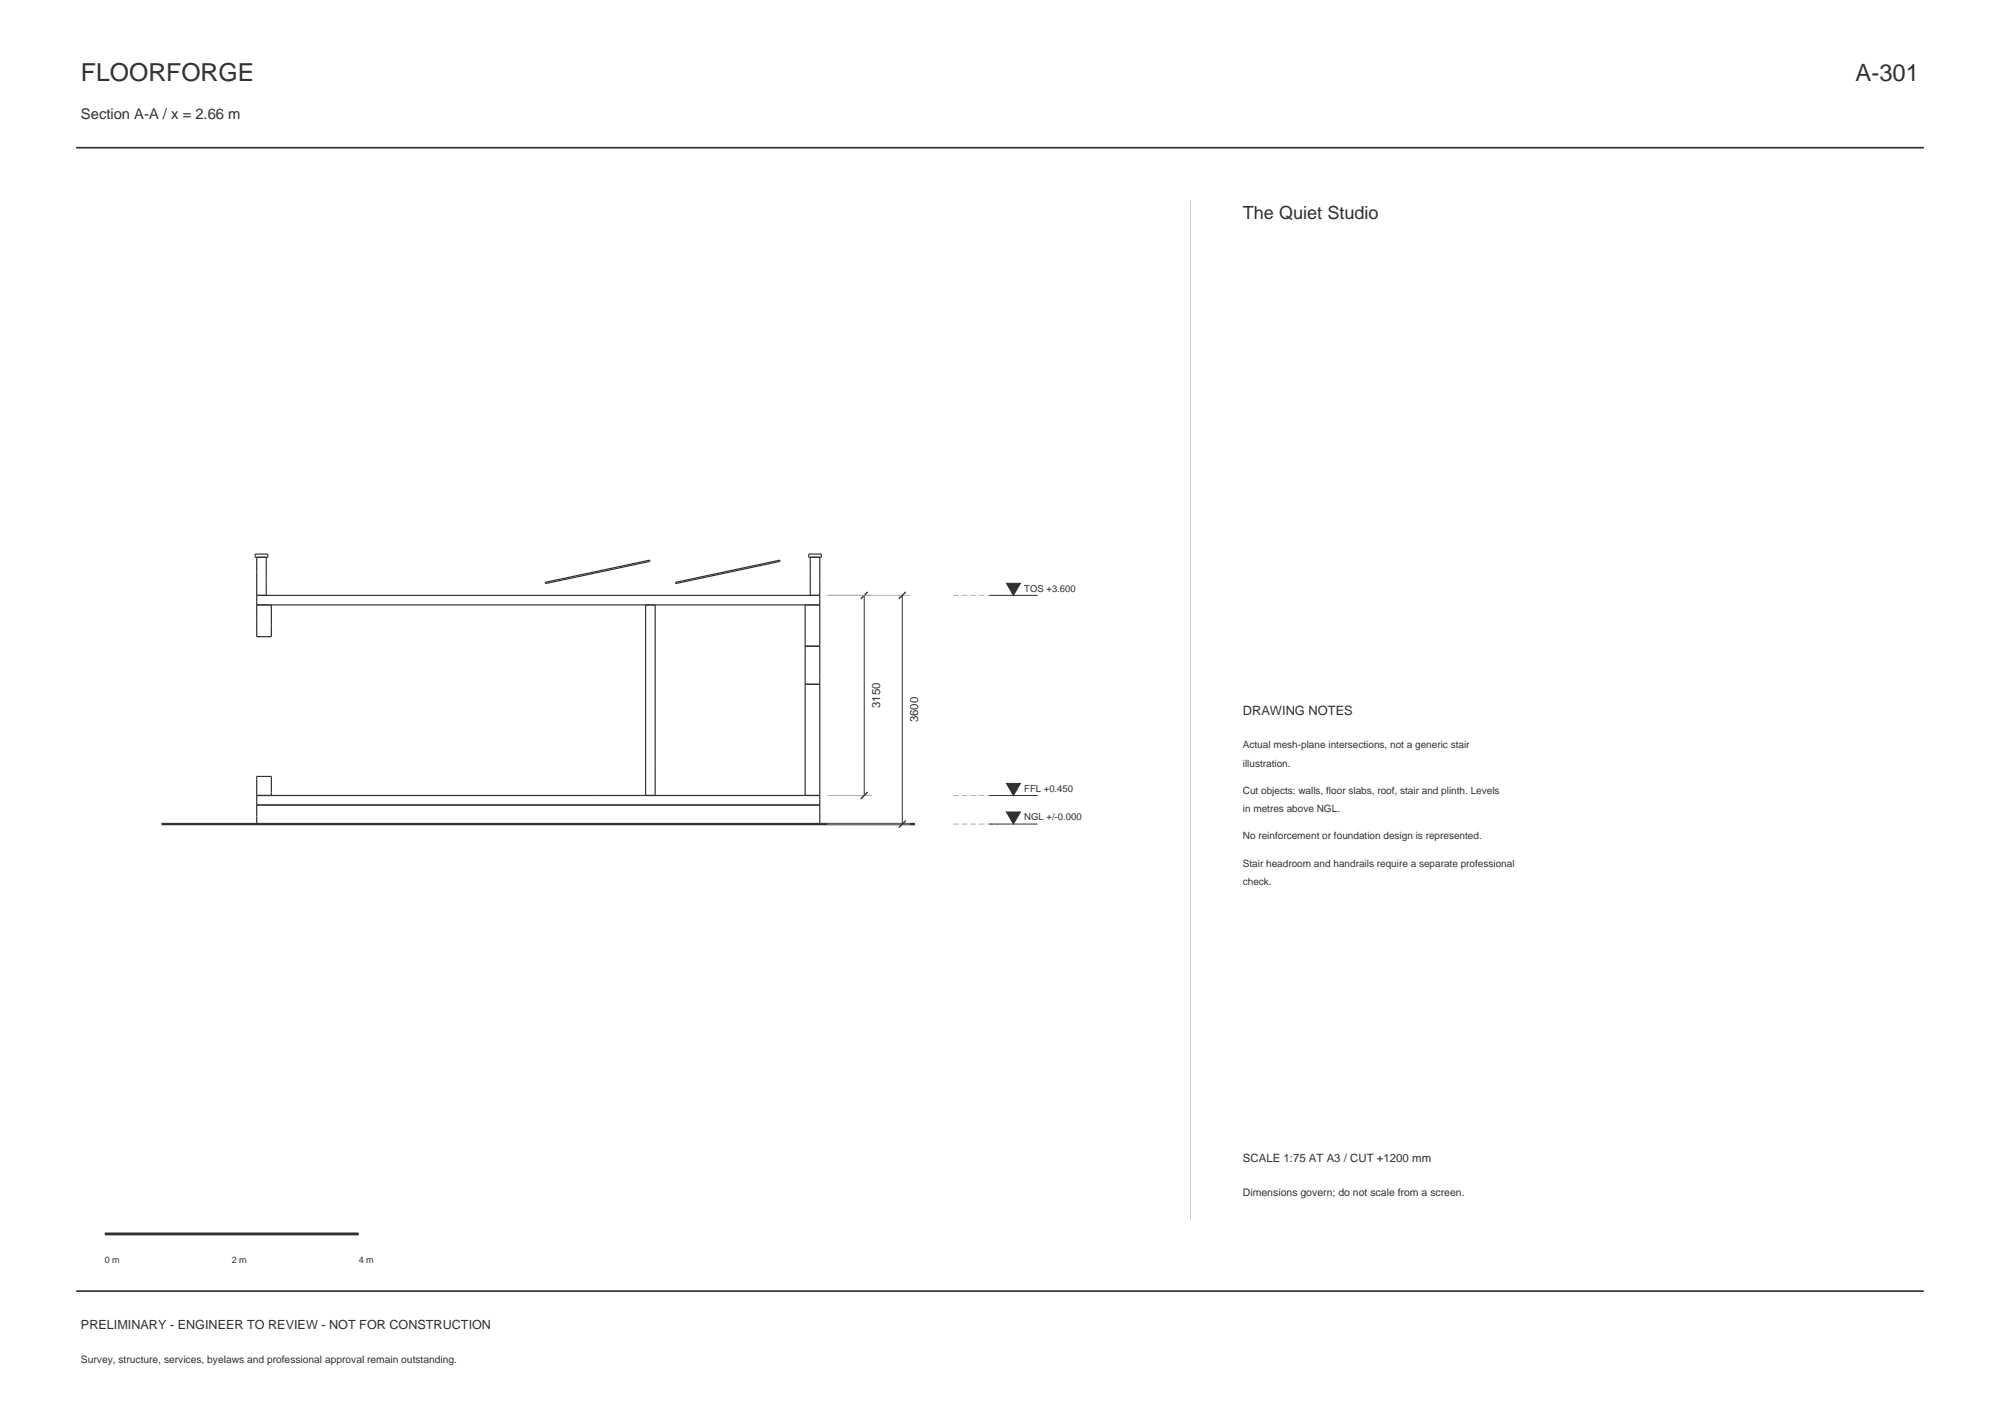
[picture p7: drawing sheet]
<svg xmlns="http://www.w3.org/2000/svg" width="420mm" height="297mm" viewBox="0 0 420 297" stroke-linecap="round" stroke-linejoin="round" font-family="sans-serif">
<defs><g id="words">
<text font-size="5.2" fill="#25372f" x="17" y="17">FLOORFORGE</text>
<text font-size="5" fill="#25372f" x="389.7" y="17">A-301</text>
<text font-size="3.8" fill="#25372f" x="261" y="46">The Quiet Studio</text>
<text font-size="3.1" fill="#25372f" x="17" y="25">Section A-A / x = 2.66 m</text>
<text font-size="2.7" fill="#25372f" x="261" y="150">DRAWING NOTES</text>
<text font-size="2.6" fill="#25372f" x="17" y="279">PRELIMINARY - ENGINEER TO REVIEW - NOT FOR CONSTRUCTION</text>
<g font-size="2.4" fill="#25372f">
<text x="184.8" y="148.6" transform="rotate(-90 184.8 148.6)">3150</text>
<text x="192.8" y="151.6" transform="rotate(-90 192.8 151.6)">3600</text>
<text x="261" y="244">SCALE 1:75 AT A3 / CUT +1200 mm</text>
</g>
<text font-size="2.2" fill="#25372f" x="261" y="251">Dimensions govern; do not scale from a screen.</text>
<g font-size="2.1" fill="#25372f">
<text x="261" y="157">Actual mesh-plane intersections, not a generic stair</text>
<text x="261" y="160.9">illustration.</text>
<text x="261" y="166.6">Cut objects: walls, floor slabs, roof, stair and plinth. Levels</text>
<text x="261" y="170.5">in metres above NGL.</text>
<text x="261" y="176.2">No reinforcement or foundation design is represented.</text>
<text x="261" y="181.9">Stair headroom and handrails require a separate professional</text>
<text x="261" y="185.8">check.</text>
<text x="17" y="286">Survey, structure, services, byelaws and professional approval remain outstanding.</text>
</g>
<g font-size="2" fill="#25372f">
<text x="215.1" y="124.2">TOS +3.600</text>
<text x="215.1" y="166.2">FFL +0.450</text>
<text x="215.1" y="172.2">NGL +/-0.000</text>
</g>
<g font-size="1.9" fill="#25372f">
<text x="22" y="265">0 m</text>
<text x="48.7" y="265">2 m</text>
<text x="75.3" y="265">4 m</text>
</g>
</g></defs>
<path d="M16 31h388M16 271h388" fill="none" stroke="#25372f" stroke-width=".35"/>
<g fill="none" stroke="#25372f" stroke-width=".25">
<path d="M53.6 116.3h2.6v.7h-2.6zM53.9 117v16.6h3.1v-6.6M55.9 117v8M169.8 116.3h2.7v.7h-2.7zM170.2 117v8M172.2 117v56h-118.3v-10h3.1v4M53.9 125h118.3M53.9 127h118.3M114.5 122.2l21.9-4.6 .1 .2-21.9 4.7zM135.6 127v40M137.6 127v40M141.8 122.2l21.9-4.6 .1 .2-21.9 4.7z"/>
<path d="M169.1 127v40M169.1 135.6h3.1M169.1 143.6h3.1M53.9 169h118.3M53.9 167h118.3"/>
</g>
<path d="M33.9 173h158.3" fill="none" stroke="#25372f" stroke-width=".5"/>
<path d="M173.8 125h17.3M173.8 167h9.3M173.8 173h17.3" fill="none" stroke="#a8afa4" stroke-width=".21"/>
<path d="M181.5 125v42M189.5 125v48M207.8 125h10.1M207.8 173h10.1M207.8 167h10.1" fill="none" stroke="#25372f" stroke-width=".21"/>
<path d="M182.2 124.2l-1.4 1.5M190.2 124.2l-1.4 1.5M182.2 166.2l-1.4 1.5M190.2 172.2l-1.4 1.5" fill="none" stroke="#25372f" stroke-width=".28"/>
<path d="M200.2 125h9.3M200.2 173h9.3M200.2 167h9.3" fill="none" stroke="#a8afa4" stroke-width=".21" stroke-dasharray="1.2 .6" stroke-linecap="butt"/>
<g fill="#25372f" stroke="#25372f" stroke-width=".21">
<path d="M211.4 170.4h2.9l-1.5 2.6z"/>
<path d="M211.4 164.4h2.9l-1.5 2.6z"/>
<path d="M211.4 122.4h2.9l-1.5 2.6z"/>
</g>
<path d="M250 42v214" fill="none" stroke="#c9d0c7" stroke-width=".21"/>
<path d="M22 259h53.3" fill="none" stroke="#25372f" stroke-width=".6"/>
<use href="#words"/>
</svg>
